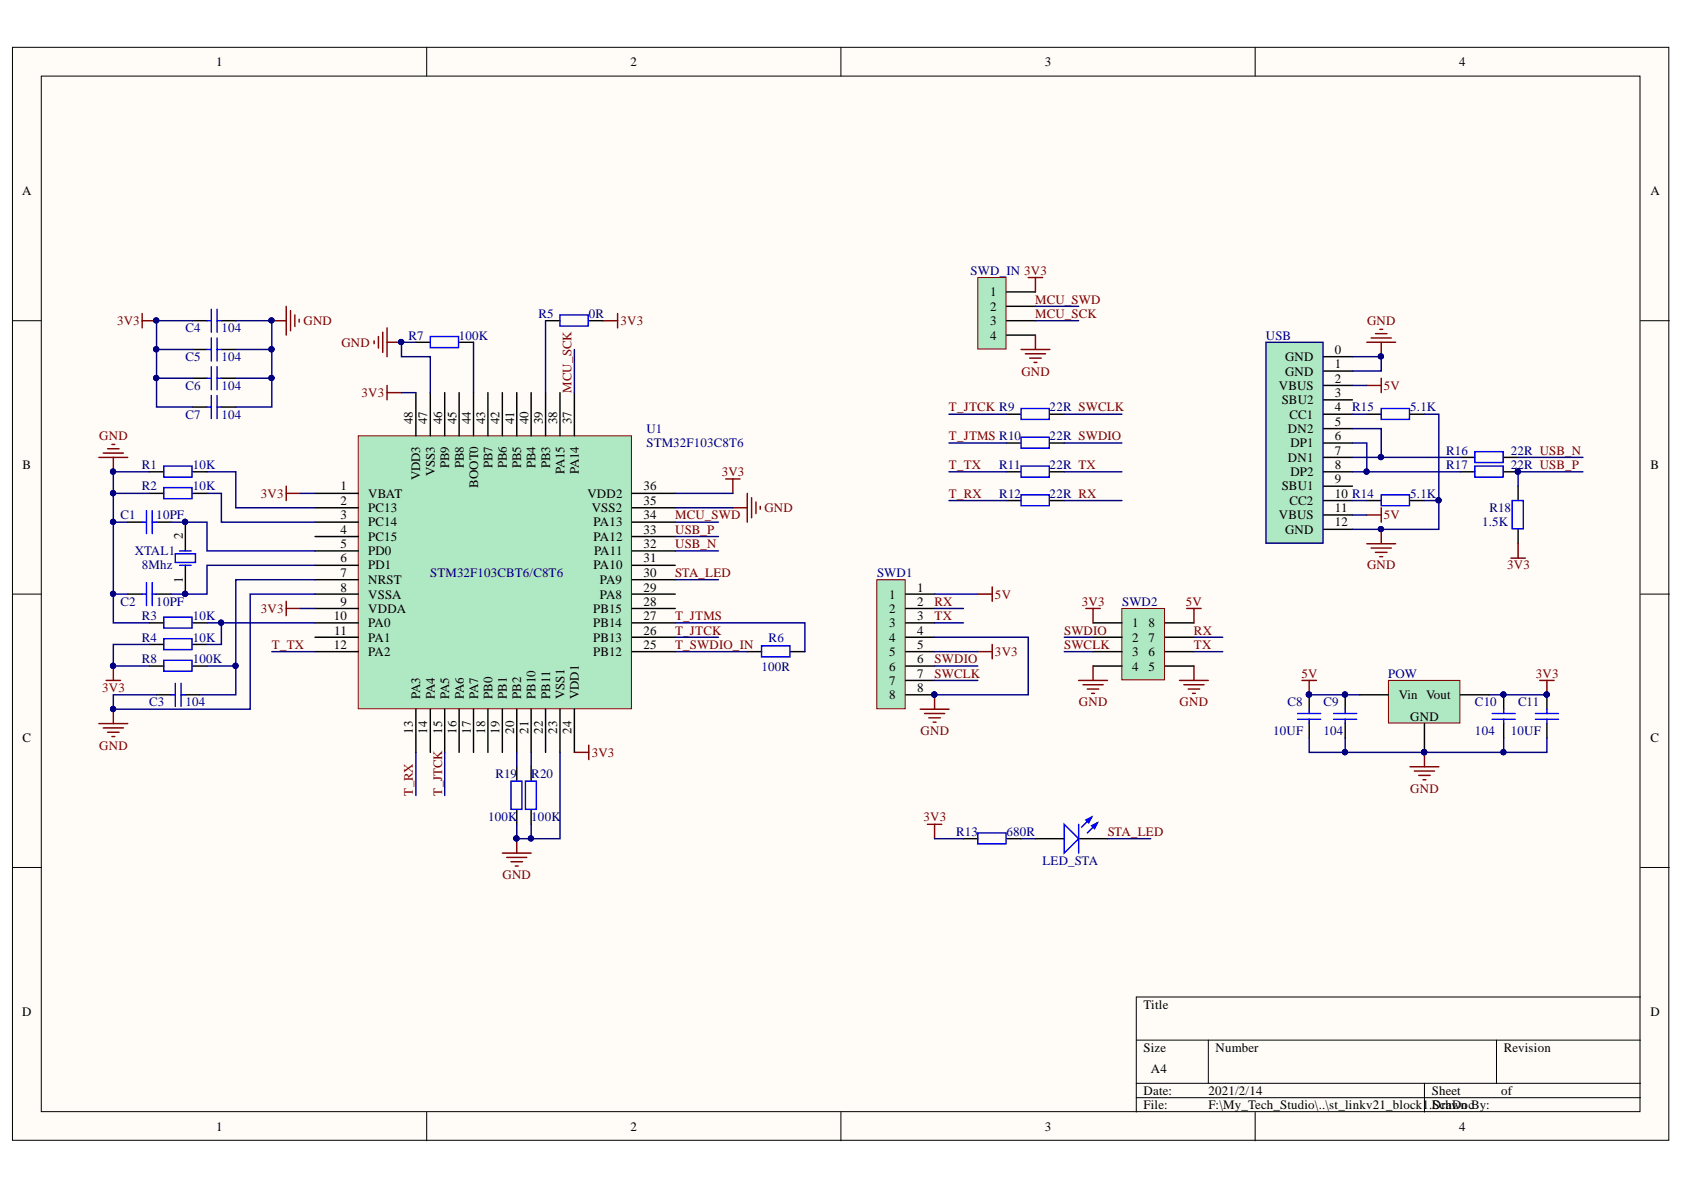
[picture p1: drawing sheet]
<svg xmlns="http://www.w3.org/2000/svg" width="297mm" height="210mm" viewBox="0 0 297 210" stroke-linecap="round" stroke-linejoin="round" font-family="sans-serif">
<defs><g id="words">
<g font-size="2.3">
<text x="38.1" y="11.7">1</text>
<text x="111.2" y="11.7">2</text>
<text x="184.3" y="11.7">3</text>
<text x="257.4" y="11.7">4</text>
<text x="3.9" y="34.5">A</text>
<text x="291.1" y="34.5">A</text>
<text x="174.7" y="52.3">1</text>
<text x="174.7" y="54.8">2</text>
<text x="174.7" y="57.4">3</text>
<text x="174.7" y="59.9">4</text>
<text x="226.7" y="63.7">GND</text>
<text x="235.5" y="65">1</text>
<text x="235.5" y="62.4">0</text>
<text x="225.6" y="68.8">VBUS</text>
<text x="226.1" y="71.3">SBU2</text>
<text x="226.7" y="66.2">GND</text>
<text x="235.5" y="67.5">2</text>
<text x="235.5" y="70">3</text>
<text x="72.8" y="74.9" transform="rotate(-90 72.8 74.9)">48</text>
<text x="75.4" y="74.9" transform="rotate(-90 75.4 74.9)">47</text>
<text x="78" y="74.9" transform="rotate(-90 78 74.9)">46</text>
<text x="80.5" y="74.9" transform="rotate(-90 80.5 74.9)">45</text>
<text x="83.1" y="74.9" transform="rotate(-90 83.1 74.9)">44</text>
<text x="85.6" y="74.9" transform="rotate(-90 85.6 74.9)">43</text>
<text x="88.1" y="74.9" transform="rotate(-90 88.1 74.9)">42</text>
<text x="90.7" y="74.9" transform="rotate(-90 90.7 74.9)">41</text>
<text x="93.2" y="74.9" transform="rotate(-90 93.2 74.9)">40</text>
<text x="95.7" y="74.9" transform="rotate(-90 95.7 74.9)">39</text>
<text x="98.3" y="74.9" transform="rotate(-90 98.3 74.9)">38</text>
<text x="100.8" y="74.9" transform="rotate(-90 100.8 74.9)">37</text>
<text x="227.2" y="76.4">DN2</text>
<text x="227.4" y="73.8">CC1</text>
<text x="235.5" y="72.6">4</text>
<text x="235.5" y="75.1">5</text>
<text x="235.5" y="77.6">6</text>
<text x="4" y="82.7">B</text>
<text x="76.7" y="84" transform="rotate(-90 76.7 84)">VSS3</text>
<text x="79.3" y="82.6" transform="rotate(-90 79.3 82.6)">PB9</text>
<text x="81.8" y="82.6" transform="rotate(-90 81.8 82.6)">PB8</text>
<text x="86.9" y="82.6" transform="rotate(-90 86.9 82.6)">PB7</text>
<text x="89.4" y="82.6" transform="rotate(-90 89.4 82.6)">PB6</text>
<text x="91.9" y="82.6" transform="rotate(-90 91.9 82.6)">PB5</text>
<text x="94.5" y="82.6" transform="rotate(-90 94.5 82.6)">PB4</text>
<text x="97" y="82.6" transform="rotate(-90 97 82.6)">PB3</text>
<text x="99.6" y="83.6" transform="rotate(-90 99.6 83.6)">PA15</text>
<text x="102.1" y="83.6" transform="rotate(-90 102.1 83.6)">PA14</text>
<text x="227.2" y="81.4">DN1</text>
<text x="227.6" y="78.9">DP1</text>
<text x="227.6" y="84">DP2</text>
<text x="235.5" y="80.2">7</text>
<text x="235.5" y="82.7">8</text>
<text x="291.1" y="82.7">B</text>
<text x="60.1" y="86.5">1</text>
<text x="60.1" y="89">2</text>
<text x="65" y="87.8">VBAT</text>
<text x="74.1" y="84.7" transform="rotate(-90 74.1 84.7)">VDD3</text>
<text x="84.3" y="86" transform="rotate(-90 84.3 86)">BOOT0</text>
<text x="103.6" y="87.8">VDD2</text>
<text x="113.5" y="89">35</text>
<text x="113.5" y="86.5">36</text>
<text x="226.1" y="86.5">SBU1</text>
<text x="227.4" y="89">CC2</text>
<text x="235.5" y="85.2">9</text>
<text x="235.5" y="87.8">10 R14</text>
<text x="32.2" y="95.1" transform="rotate(-90 32.2 95.1)">2</text>
<text x="60.1" y="91.6">3</text>
<text x="60.1" y="94.1">4</text>
<text x="65" y="90.3">PC13</text>
<text x="65" y="92.8">PC14</text>
<text x="65" y="95.4">PC15</text>
<text x="104.4" y="90.3">VSS2</text>
<text x="104.7" y="95.4">PA12</text>
<text x="104.7" y="92.8">PA13</text>
<text x="113.5" y="94.1">33</text>
<text x="113.5" y="91.6">34</text>
<text x="225.6" y="91.6">VBUS</text>
<text x="226.7" y="94.1">GND</text>
<text x="235.5" y="90.3">11</text>
<text x="235.5" y="92.8">12</text>
<text x="60.1" y="96.6">5</text>
<text x="60.1" y="99.2">6</text>
<text x="60.1" y="101.7">7</text>
<text x="65" y="97.9">PD0</text>
<text x="65" y="100.4">PD1</text>
<text x="104.7" y="100.4">PA10</text>
<text x="104.8" y="97.9">PA11</text>
<text x="113.5" y="101.7">30</text>
<text x="113.5" y="99.2">31</text>
<text x="113.5" y="96.6">32</text>
<text x="32.2" y="102.9" transform="rotate(-90 32.2 102.9)">1</text>
<text x="60.1" y="104.3">8</text>
<text x="60.1" y="106.9">9</text>
<text x="65" y="103">NRST</text>
<text x="65" y="105.6">VSSA</text>
<text x="105.8" y="105.6">PA8</text>
<text x="105.8" y="103">PA9</text>
<text x="113.5" y="106.9">28</text>
<text x="113.5" y="104.3">29</text>
<text x="156.8" y="105.6">1</text>
<text x="161.8" y="104.3">1</text>
<text x="161.8" y="106.9">2</text>
<text x="58.9" y="109.4">10</text>
<text x="59" y="111.9">11</text>
<text x="65" y="108.1">VDDA</text>
<text x="65" y="110.7">PA0</text>
<text x="65" y="113.2">PA1</text>
<text x="104.6" y="113.2">PB13</text>
<text x="104.6" y="110.7">PB14</text>
<text x="104.6" y="108.1">PB15</text>
<text x="113.5" y="111.9">26</text>
<text x="113.5" y="109.4">27</text>
<text x="156.8" y="108.1">2</text>
<text x="156.8" y="110.7">3</text>
<text x="156.8" y="113.2">4</text>
<text x="161.8" y="109.4">3</text>
<text x="161.8" y="111.9">4</text>
<text x="199.7" y="110.7">1</text>
<text x="199.7" y="113.2">2</text>
<text x="202.6" y="113.2">7</text>
<text x="202.6" y="110.7">8</text>
<text x="58.9" y="114.5">12</text>
<text x="65" y="115.7">PA2</text>
<text x="104.6" y="115.7">PB12</text>
<text x="113.5" y="114.5">25</text>
<text x="156.8" y="115.7">5</text>
<text x="156.8" y="118.3">6</text>
<text x="161.8" y="114.5">5</text>
<text x="161.8" y="117">6</text>
<text x="161.8" y="119.5">7</text>
<text x="199.7" y="115.7">3</text>
<text x="199.7" y="118.3">4</text>
<text x="202.6" y="118.3">5</text>
<text x="202.6" y="115.7">6</text>
<text x="74.1" y="123.3" transform="rotate(-90 74.1 123.3)">PA3</text>
<text x="76.7" y="123.3" transform="rotate(-90 76.7 123.3)">PA4</text>
<text x="79.3" y="123.3" transform="rotate(-90 79.3 123.3)">PA5</text>
<text x="81.8" y="123.3" transform="rotate(-90 81.8 123.3)">PA6</text>
<text x="84.3" y="123.3" transform="rotate(-90 84.3 123.3)">PA7</text>
<text x="86.9" y="123.3" transform="rotate(-90 86.9 123.3)">PB0</text>
<text x="89.4" y="123.3" transform="rotate(-90 89.4 123.3)">PB1</text>
<text x="91.9" y="123.3" transform="rotate(-90 91.9 123.3)">PB2</text>
<text x="94.5" y="123.3" transform="rotate(-90 94.5 123.3)">PB10</text>
<text x="97" y="123.3" transform="rotate(-90 97 123.3)">PB11</text>
<text x="99.6" y="123.3" transform="rotate(-90 99.6 123.3)">VSS1</text>
<text x="102.1" y="123.3" transform="rotate(-90 102.1 123.3)">VDD1</text>
<text x="156.8" y="120.8">7</text>
<text x="156.8" y="123.3">8</text>
<text x="161.8" y="122.1">8</text>
<text x="246.7" y="123.3">Vin Vout</text>
<text x="4" y="130.9">C</text>
<text x="72.8" y="129.4" transform="rotate(-90 72.8 129.4)">13</text>
<text x="75.4" y="129.4" transform="rotate(-90 75.4 129.4)">14</text>
<text x="78" y="129.4" transform="rotate(-90 78 129.4)">15</text>
<text x="80.5" y="129.4" transform="rotate(-90 80.5 129.4)">16</text>
<text x="83.1" y="129.4" transform="rotate(-90 83.1 129.4)">17</text>
<text x="85.6" y="129.4" transform="rotate(-90 85.6 129.4)">18</text>
<text x="88.1" y="129.4" transform="rotate(-90 88.1 129.4)">19</text>
<text x="90.7" y="129.4" transform="rotate(-90 90.7 129.4)">20</text>
<text x="93.2" y="129.4" transform="rotate(-90 93.2 129.4)">21</text>
<text x="95.7" y="129.4" transform="rotate(-90 95.7 129.4)">22</text>
<text x="98.3" y="129.4" transform="rotate(-90 98.3 129.4)">23</text>
<text x="100.8" y="129.4" transform="rotate(-90 100.8 129.4)">24</text>
<text x="248.8" y="127.1">GND</text>
<text x="291.1" y="130.9">C</text>
<text x="3.9" y="179.2">D</text>
<text x="201.7" y="177.9">Title</text>
<text x="291.1" y="179.2">D</text>
<text x="201.7" y="185.5">Size</text>
<text x="214.4" y="185.5">Number</text>
<text x="265.2" y="185.5">Revision</text>
<text x="203" y="189.3">A4</text>
<text x="201.7" y="193.1">Date:</text>
<text x="201.7" y="195.7">File:</text>
<text x="213.1" y="193.1">2021/2/14</text>
<text x="213.1" y="195.7">F:\My_Tech_Studio\..\st_linkv21_block1.SchDocBy:</text>
<text x="252.6" y="193.1">Sheet</text>
<text x="252.6" y="195.7">Drawn</text>
<text x="264.8" y="193.1">of</text>
<text x="38.1" y="199.5">1</text>
<text x="111.2" y="199.5">2</text>
<text x="184.3" y="199.5">3</text>
<text x="257.4" y="199.5">4</text>
</g>
<g font-size="2.3" fill="#000080">
<text x="171.2" y="48.5">SWD_IN 3V3</text>
<text x="32.7" y="58.6">C4</text>
<text x="39.1" y="58.6">104</text>
<text x="72.1" y="59.9">R7</text>
<text x="80.9" y="59.9">100K</text>
<text x="95" y="56.1">R5</text>
<text x="103.9" y="56.1">0R</text>
<text x="223.3" y="59.9">USB</text>
<text x="32.7" y="63.7">C5</text>
<text x="39.1" y="63.7">104</text>
<text x="32.7" y="68.8">C6</text>
<text x="39.1" y="68.8">104</text>
<text x="32.7" y="73.8">C7</text>
<text x="39.1" y="73.8">104</text>
<text x="114" y="76.4">U1</text>
<text x="185.1" y="72.6">22R SWCLK</text>
<text x="185.1" y="77.6">22R SWDIO</text>
<text x="238.5" y="72.6">R15</text>
<text x="248.8" y="72.6">5.1K</text>
<text x="25" y="82.7">R1</text>
<text x="34" y="82.7">10K</text>
<text x="114" y="78.9">STM32F103C8T6</text>
<text x="176.3" y="82.7">R11</text>
<text x="185.1" y="82.7">22R TX</text>
<text x="255.1" y="80.2">R16</text>
<text x="255.1" y="82.7">R17</text>
<text x="266.5" y="80.2">22R USB_N</text>
<text x="266.5" y="82.7">22R USB_P</text>
<text x="25" y="86.5">R2</text>
<text x="34" y="86.5">10K</text>
<text x="176.3" y="87.8">R12</text>
<text x="185.1" y="87.8">22R RX</text>
<text x="248.8" y="87.8">5.1K</text>
<text x="21.2" y="91.6">C1</text>
<text x="27.6" y="91.6">10PF</text>
<text x="261.4" y="92.8">1.5K</text>
<text x="262.7" y="90.3">R18</text>
<text x="23.8" y="97.9">XTAL1</text>
<text x="25" y="100.4">8Mhz</text>
<text x="75.9" y="101.7">STM32F103CBT6/C8T6</text>
<text x="154.7" y="101.7">SWD1</text>
<text x="21.2" y="106.9">C2</text>
<text x="27.6" y="106.9">10PF</text>
<text x="197.9" y="106.9">SWD2</text>
<text x="25" y="109.4">R3</text>
<text x="25" y="113.2">R4</text>
<text x="34" y="109.4">10K</text>
<text x="34" y="113.2">10K</text>
<text x="135.6" y="113.2">R6</text>
<text x="25" y="117">R8</text>
<text x="34" y="117">100K</text>
<text x="134.3" y="118.3">100R</text>
<text x="244.9" y="119.5">POW</text>
<text x="26.3" y="124.6">C3</text>
<text x="32.7" y="124.6">104</text>
<text x="227.1" y="124.6">C8</text>
<text x="233.4" y="124.6">C9</text>
<text x="260.2" y="124.6">C10</text>
<text x="267.8" y="124.6">C11</text>
<text x="224.6" y="129.7">10UF</text>
<text x="233.4" y="129.7">104</text>
<text x="260.2" y="129.7">104</text>
<text x="266.5" y="129.7">10UF</text>
<text x="87.4" y="137.3">R19</text>
<text x="93.7" y="137.3">R20</text>
<text x="86.1" y="144.9">100K</text>
<text x="93.7" y="144.9">100K</text>
<text x="168.7" y="147.4">R13</text>
<text x="177.5" y="147.4">680R</text>
<text x="183.9" y="152.5">LED_STA</text>
</g>
<g font-size="2.3" fill="#800000">
<text x="182.6" y="53.6">MCU_SWD</text>
<text x="20.6" y="57.4">3V3</text>
<text x="53.5" y="57.4">GND</text>
<text x="109.4" y="57.4">3V3</text>
<text x="182.6" y="56.1">MCU_SCK</text>
<text x="241.1" y="57.4">GND</text>
<text x="60.2" y="61.2">GND</text>
<text x="63.8" y="70">3V3</text>
<text x="100.8" y="69.3" transform="rotate(-90 100.8 69.3)">MCU_SCK</text>
<text x="180.2" y="66.2">GND</text>
<text x="244.1" y="68.8">5V</text>
<text x="17.5" y="77.6">GND</text>
<text x="167.4" y="72.6">T_JTCK R9</text>
<text x="167.4" y="77.6">T_JTMS R10</text>
<text x="127.3" y="84">3V3</text>
<text x="167.4" y="82.7">T_TX</text>
<text x="46" y="87.8">3V3</text>
<text x="167.4" y="87.8">T_RX</text>
<text x="119.1" y="94.1">USB_P</text>
<text x="119.1" y="91.6">MCU_SWD</text>
<text x="134.8" y="90.3">GND</text>
<text x="244.1" y="91.6">5V</text>
<text x="119.1" y="101.7">STA_LED</text>
<text x="119.1" y="96.6">USB_N</text>
<text x="241.1" y="100.4">GND</text>
<text x="265.8" y="100.4">3V3</text>
<text x="164.8" y="106.9">RX</text>
<text x="175.5" y="105.6">5V</text>
<text x="190.8" y="106.9">3V3</text>
<text x="209.2" y="106.9">5V</text>
<text x="46" y="108.1">3V3</text>
<text x="119.1" y="111.9">T_JTCK</text>
<text x="119.1" y="109.4">T_JTMS</text>
<text x="164.8" y="109.4">TX</text>
<text x="187.7" y="111.9">SWDIO</text>
<text x="210.6" y="111.9">RX</text>
<text x="48" y="114.5">T_TX</text>
<text x="119.1" y="114.5">T_SWDIO_IN</text>
<text x="164.8" y="119.5">SWCLK</text>
<text x="164.8" y="117">SWDIO</text>
<text x="175.5" y="115.7">3V3</text>
<text x="187.7" y="114.5">SWCLK</text>
<text x="210.6" y="114.5">TX</text>
<text x="229.6" y="119.5">5V</text>
<text x="270.9" y="119.5">3V3</text>
<text x="18" y="122.1">3V3</text>
<text x="190.3" y="124.6">GND</text>
<text x="208.1" y="124.6">GND</text>
<text x="162.4" y="129.7">GND</text>
<text x="17.5" y="132.2">GND</text>
<text x="104.4" y="133.5">3V3</text>
<text x="72.8" y="140.3" transform="rotate(-90 72.8 140.3)">T_RX</text>
<text x="78" y="140.3" transform="rotate(-90 78 140.3)">T_JTCK</text>
<text x="248.8" y="139.8">GND</text>
<text x="162.9" y="144.9">3V3</text>
<text x="195.4" y="147.4">STA_LED</text>
<text x="88.6" y="155">GND</text>
</g>
</g></defs>
<g fill="#fffcf8" stroke="#000" stroke-width=".18">
<path d="M2.2 8.3h292.2v192.8h-292.2z"/>
<path d="M7.3 13.4h282v182.7h-282z"/>
</g>
<g fill="none" stroke="#000" stroke-width=".18">
<path d="M75.3 8.3v5.1M148.3 8.3v5.1M221.4 8.3v5.1M2.2 56.6h5.1M289.4 56.6h5.1M2.2 104.8h5.1M289.4 104.8h5.1M2.2 153h5.1M289.4 153h5.1M289.4 175.9h-89v20.3M75.3 196.2v5M148.3 196.2v5"/>
<path d="M200.4 183.5h89M200.4 191.1h89M200.4 193.6h89M213.1 183.5v7.6M221.4 196.2v5M251.3 191.1v5.1M264 183.5v7.6"/>
</g>
<path d="M63.2 76.9h48.2v48.1h-48.2z" fill="#aee9c3" stroke="#800000" stroke-width=".18"/>
<g fill="none" stroke="#000" stroke-width=".25">
<path d="M73.4 69.3v7.6M75.9 69.3v7.6M78.4 69.3v7.6M81 69.3v7.6M83.5 69.3v7.6M86.1 69.3v7.6M88.6 69.3v7.6M91.1 69.3v7.6M93.7 69.3v7.6M96.2 69.3v7.6M98.8 69.3v7.6M101.3 69.3v7.6"/>
<path d="M55.6 87h7.6M55.6 89.6h7.6M55.6 92.1h7.6M55.6 94.6h7.6M55.6 97.2h7.6M55.6 99.7h7.6M111.5 87h7.6M111.5 89.6h7.6M111.5 92.1h7.6M111.5 94.6h7.6M111.5 97.2h7.6M111.5 99.7h7.6"/>
<path d="M55.6 102.3h7.6M55.6 104.8h7.6M55.6 107.3h7.6M55.6 109.9h7.6M55.6 112.4h7.6M55.6 114.9h7.6M111.5 102.3h7.6M111.5 104.8h7.6M111.5 107.3h7.6M111.5 109.9h7.6M111.5 112.4h7.6M111.5 114.9h7.6"/>
<path d="M73.4 125.1v7.6M75.9 125.1v7.6M78.4 125.1v7.6M81 125.1v7.6M83.5 125.1v7.6M86.1 125.1v7.6M88.6 125.1v7.6M91.1 125.1v7.6M93.7 125.1v7.6M96.2 125.1v7.6M98.8 125.1v7.6M101.3 125.1v7.6"/>
</g>
<path d="M223.3 60.4h10.1v35.4h-10.1z" fill="#aee9c3" stroke="#000080" stroke-width=".25"/>
<g fill="none" stroke="#000" stroke-width=".25">
<path d="M233.5 65.5h5.1M233.5 68h5.1M233.5 70.5h5.1M233.5 73.1h5.1M233.5 75.6h5.1M233.5 78.1h5.1M233.5 62.9h5.1M233.5 80.7h5.1M233.5 83.2h5.1M233.5 85.8h5.1M233.5 88.3h5.1M233.5 90.8h5.1"/>
<path d="M233.5 93.4h5.1"/>
</g>
<path d="M244.9 120h12.6v7.5h-12.6z" fill="#aee9c3" stroke="#800000" stroke-width=".18"/>
<g fill="none" stroke="#000" stroke-width=".25">
<path d="M34 56.6h2.5M39 56.6h2.6M96.2 56.6h2.6M103.9 56.6h2.5M34 61.6h2.5M34 66.7h2.5M34 71.8h2.5M39 61.6h2.6M39 66.7h2.6M39 71.8h2.6M73.4 60.4h2.5M81 60.4h2.5"/>
<path d="M177.6 73.1h2.5M177.6 78.1h2.5M185.2 73.1h2.5M185.2 78.1h2.5M22.5 92.1h2.6M26.3 87h2.6M26.3 83.2h2.6M27.6 92.1h2.6M32.7 92.1v5.1M32.7 99.7v5.1M34 87h2.5M34 83.2h2.5"/>
<path d="M177.6 83.2h2.5M177.6 88.3h2.5M185.2 83.2h2.5M185.2 88.3h2.5M22.5 104.8h2.6M26.3 109.9h2.6M26.3 113.7h2.6M26.3 117.5h2.6M27.6 104.8h2.6M34 109.9h2.5M34 113.7h2.5M34 117.5h2.5"/>
<path d="M131.8 114.9h2.6M139.4 114.9h2.6M27.6 122.6h2.6M32.7 122.6h2.5M239.8 122.6h5.1M251.3 127.6v5.1M257.6 122.6h5.1"/>
</g>
<g fill="#000080" stroke="#000080" stroke-width=".18">
<circle cx="251.2" cy="132.7" r=".46"/>
<circle cx="32.6" cy="104.7" r=".46"/>
<circle cx="32.6" cy="92.1" r=".46"/>
<circle cx="19.9" cy="117.4" r=".46"/>
<circle cx="19.9" cy="83.2" r=".46"/>
<circle cx="91.1" cy="147.9" r=".46"/>
<circle cx="70.8" cy="60.3" r=".46"/>
<circle cx="19.9" cy="125.1" r=".46"/>
<circle cx="47.9" cy="56.5" r=".46"/>
<circle cx="27.6" cy="56.5" r=".46"/>
</g>
<g fill="none" stroke="#00f" stroke-width=".25">
<path d="M36.5 56.6h.8M37.3 54.5v4.1M37.3 59.6v4.1M38.3 54.5v4.1M38.3 59.6v4.1M38.3 56.6h.7M75.9 59.4h5v1.9h-5zM98.8 55.6h5v1.9h-5zM36.5 61.6h.8M36.5 66.7h.8M36.5 71.8h.8M37.3 64.7v4.1"/>
<path d="M37.3 69.8v4M38.3 64.7v4.1M38.3 69.8v4M38.3 61.6h.7M38.3 66.7h.7M38.3 71.8h.7M180.1 72.1h5v1.9h-5zM180.1 77.1h5v2h-5zM25.1 92.1h.7M25.8 90.1v4M26.9 90.1v4M26.9 92.1h.7"/>
<path d="M28.9 86h5v2h-5zM28.9 82.2h5v2h-5zM30.9 97.7h3.6v1.5h-3.6zM31.7 97.2h2M31.7 99.7h2M180.1 82.2h5v2h-5zM180.1 87.3h5v1.9h-5zM25.1 104.8h.7M25.8 102.8v4M26.9 102.8v4M26.9 104.8h.7M28.9 108.9h5v1.9h-5z"/>
<path d="M28.9 112.7h5v1.9h-5zM28.9 116.5h5v1.9h-5zM134.3 113.9h5v2h-5zM30.2 122.6h.7M30.9 120.5v4.1M31.9 120.5v4.1M31.9 122.6h.8"/>
</g>
<g fill="none" stroke="#800000" stroke-width=".25">
<path d="M25.1 56.6h2.5M25.1 55.3v2.5M47.9 56.6h2.6M50.5 54v5.1M51.2 54.8v3.5M52 55.6v2M52.8 56.3v.5M66.8 59.4v2M67.5 58.6v3.6M68.3 57.8v5.1M106.4 56.6h2.5M108.9 55.3v2.5"/>
<path d="M18.2 79.9h3.6M19 79.2h2M19.7 78.4h.5M66 60.1v.5M68.3 68v2.5M68.3 60.4h2.5M68.3 69.3h2.5M17.4 80.7h5.1M20 80.7v2.5M50.5 85.8v2.5M50.5 87h2.5M128 84.5h2.5"/>
<path d="M129.3 84.5v2.5M129.3 89.6h2.5M131.8 87v5.1M132.6 87.8v3.5M133.3 88.5v2.1M134.1 89.3v.5M20 117.5v2.5M50.5 106.1v2.5M50.5 107.3h2.5M17.4 127.6h5.1M18.2 128.4h3.6M18.7 120h2.6"/>
<path d="M19 129.2h2M19.7 129.9h.5M20 125.1v2.5M101.3 132.7h2.6M103.9 131.4v2.6M88.6 150.5h5.1M89.4 151.2h3.5M90.1 152h2.1M90.9 152.8h.5M91.1 147.9v2.6"/>
</g>
<path d="M172.5 49h5v12.6h-5z" fill="#aee9c3" stroke="#800000" stroke-width=".18"/>
<g fill="none" stroke="#000" stroke-width=".25">
<path d="M177.6 51.5h5M177.6 54h5M177.6 56.6h5M177.6 59.1h5M230.9 122.6v2.5M230.9 127.6v2.6M237.3 122.6v2.5M237.3 127.6v2.6M265.2 122.6v2.5M265.2 127.6v2.6M272.9 122.6v2.5M272.9 127.6v2.6"/>
<path d="M182.6 147.9h5.1M190.3 147.9h5"/>
</g>
<g fill="none" stroke="#800000" stroke-width=".25">
<path d="M181.4 49h2.5M182.6 49v2.5M182.6 59.1v2.5M180.1 61.6h5.1M180.9 62.4h3.5M181.6 63.2h2.1M182.4 63.9h.5M229.7 120h2.5M230.9 120v2.6M248.7 135.2h5.1M249.5 136h3.5M250.2 136.8h2.1"/>
<path d="M251 137.5h.5M251.3 132.7v2.5M271.6 120h2.5M272.9 120v2.6"/>
</g>
<g fill="#000080" stroke="#000080" stroke-width=".18">
<circle cx="251.2" cy="132.7" r=".46"/>
<circle cx="230.9" cy="122.5" r=".46"/>
<circle cx="272.8" cy="122.5" r=".46"/>
<circle cx="237.2" cy="122.5" r=".46"/>
<circle cx="265.2" cy="122.5" r=".46"/>
</g>
<g fill="none" stroke="#00f" stroke-width=".25">
<path d="M228.9 125.9h4.1M228.9 126.9h4.1M230.9 125.1v.8M230.9 126.9v.7M235.2 125.9h4.1M235.2 126.9h4.1M237.3 125.1v.8M237.3 126.9v.7M263.2 125.9h4.1M263.2 126.9h4.1M265.2 125.1v.8M265.2 126.9v.7"/>
<path d="M270.8 125.9h4.1M270.8 126.9h4.1M272.9 125.1v.8M272.9 126.9v.7"/>
</g>
<path d="M187.7 145.4l2.6 2.5-2.6 2.6z" fill="#fff"/>
<path d="M187.7 145.4l2.6 2.5-2.6 2.6zM192.6 144.1l-1.8 1.8M193.6 145.1l-1.8 1.8" fill="none" stroke="#00f" stroke-width=".25"/>
<path d="M192.6 145.7l1-.6-.5 1.1z" fill="#00f"/>
<path d="M192.6 145.7l1-.6-.5 1.1z" fill="none" stroke="#00f" stroke-width=".25"/>
<path d="M191.5 144.6l1.1-.5-.6 1z" fill="#00f"/>
<path d="M243.6 72.1h5v1.9h-5zM260.2 79.7h4.9v1.9h-4.9zM243.6 87.3h5v1.9h-5zM260.2 82.2h4.9v2h-4.9zM266.7 88.3h2v5h-2zM90.1 137.8h2v5h-2zM92.7 137.8h1.9v5h-1.9zM172.5 146.9h5v2h-5zM190.3 145.4v5.1M191.5 144.6l1.1-.5-.6 1z" fill="none" stroke="#00f" stroke-width=".25"/>
<g fill="none" stroke="#000" stroke-width=".25">
<path d="M241.1 73.1h2.5M248.7 73.1h2.6M241.1 88.3h2.5M248.7 88.3h2.6M257.6 80.7h2.6M257.6 83.2h2.6M265.2 80.7h2.6M265.2 83.2h2.6M267.8 85.8v2.5M267.8 93.4v2.5M91.1 135.2v2.6M93.7 135.2v2.6"/>
<path d="M91.1 142.9v2.5M93.7 142.9v2.5M169.9 147.9h2.6M177.6 147.9h2.5"/>
</g>
<g fill="none" stroke="#800000" stroke-width=".25">
<path d="M241.9 59.6h3.5M242.6 58.9h2M243.4 58.1h.5M241.1 60.4h5.1M241.1 68h2.5M243.6 60.4v2.5M243.6 66.7v2.6M241.1 95.9h5.1M241.1 90.8h2.5M241.9 96.7h3.5M242.6 97.4h2M243.4 98.2h.5"/>
<path d="M243.6 89.6v2.5M243.6 93.4v2.5M266.5 98.4h2.5M267.8 95.9v2.5M163.6 145.4h2.5M164.8 145.4v2.5"/>
</g>
<g fill="#000080" stroke="#000080" stroke-width=".18">
<circle cx="243.6" cy="62.9" r=".46"/>
<circle cx="243.6" cy="93.3" r=".46"/>
<circle cx="267.7" cy="83.2" r=".46"/>
</g>
<path d="M154.7 102.3h5v22.7h-5z" fill="#aee9c3" stroke="#800000" stroke-width=".18"/>
<path d="M159.8 104.8h5M159.8 107.3h5M159.8 109.9h5M159.8 112.4h5M159.8 114.9h5M159.8 117.5h5M159.8 120h5M159.8 122.6h5" fill="none" stroke="#000" stroke-width=".25"/>
<circle cx="164.8" cy="122.5" r=".46" fill="#000080" stroke="#000080" stroke-width=".18"/>
<path d="M172.5 114.9h2.5M172.5 104.8h2.5M175 103.5v2.6M175 113.7v2.5M162.3 125.1h5.1M163.1 125.9h3.5M163.8 126.6h2.1M164.6 127.4h.5M164.8 122.6v2.5" fill="none" stroke="#800000" stroke-width=".25"/>
<path d="M197.9 107.3h7.5v12.6h-7.5z" fill="#aee9c3" stroke="#800000" stroke-width=".18"/>
<path d="M192.8 109.9h5.1M192.8 112.4h5.1M192.8 114.9h5.1M192.8 117.5h5.1M205.5 109.9h5.1M205.5 112.4h5.1M205.5 114.9h5.1M205.5 117.5h5.1" fill="none" stroke="#000" stroke-width=".25"/>
<g fill="none" stroke="#800000" stroke-width=".25">
<path d="M191.5 107.3h2.6M192.8 107.3v2.6M192.8 117.5v2.5M209.3 107.3h2.6M210.6 107.3v2.6M210.6 117.5v2.5M190.3 120h5M191 120.8h3.6M191.8 121.5h2M192.6 122.3h.5M208.1 120h5M208.8 120.8h3.6"/>
<path d="M209.6 121.5h2M210.3 122.3h.5"/>
</g>
<g fill="none" stroke="#000080" stroke-width=".25">
<path d="M34 56.6h-6.4v15.2h6.4M41.6 56.6h6.3v15.2h-6.3M96.2 56.6v12.7M182.6 54h7.7M182.6 56.6h7.7M27.6 66.7h6.4M27.6 61.6h6.4M41.6 66.7h6.3M41.6 61.6h6.3M70.8 69.3h2.6M73.4 60.4h-2.6v2.5h5.1v6.4M83.5 60.4v8.9"/>
<path d="M101.3 61.6v7.7M167.4 73.1h10.2M167.4 78.1h10.2M187.7 73.1h10.2M187.7 78.1h10.2M238.6 78.1h2.5v5.1h-2.5M238.6 75.6h5v5.1h-5M238.6 62.9h5v2.6h-5M238.6 73.1h2.5M238.6 68h2.5M251.3 73.1h2.5v20.3h-15.2M20 87h6.3"/>
<path d="M22.5 92.1h-2.5v17.8h6.3M26.3 83.2h-6.3v8.9M30.2 92.1h6.3v5.1h19.1M36.5 87h2.5v5.1h16.6M36.5 83.2h5.1v6.4h14M53 87h2.6M55.6 99.7h-19.1v5.1h-6.3M119.1 87h10.2M119.1 89.6h10.2M119.1 97.2h7.6M119.1 94.6h7.6M119.1 92.1h7.6"/>
<path d="M167.4 83.2h10.2M167.4 88.3h10.2M187.7 83.2h10.2M187.7 88.3h10.2M238.6 88.3h2.5M238.6 90.8h2.5M241.1 83.2h16.5M243.6 80.7h14M251.3 88.3h2.5M267.8 80.7h11.4M279.2 83.2h-11.4v2.6M20 104.8h2.5"/>
<path d="M26.3 113.7h-6.3v3.8h6.3M36.5 109.9h19.1M39 109.9v3.8h-2.5M41.6 117.5v5.1h-6.4M47.9 114.9h7.7M53 107.3h2.6M55.6 102.3h-14v15.2h-5.1M55.6 104.8h-11.5v20.3h-24.1v-2.5h7.6M119.1 109.9h22.9v5M119.1 114.9h12.7M119.1 102.3h7.6M119.1 112.4h7.6"/>
<path d="M164.8 112.4h16.6v10.2h-16.6M164.8 104.8h7.7M164.8 114.9h7.7M164.8 107.3h5.1M164.8 117.5h7.7M164.8 109.9h5.1M187.7 114.9h5.1M187.7 112.4h5.1M210.6 114.9h5.1M210.6 112.4h5.1M73.4 132.7v7.6M78.4 132.7v7.6"/>
<path d="M91.1 132.7v2.5M93.7 132.7v2.5M98.8 132.7v15.2h-5.1M164.8 120h7.7M230.9 122.6h8.9M230.9 130.2v2.5h42v-2.5M237.3 130.2v2.5M262.7 122.6h10.2M265.2 130.2v2.5M91.1 145.4v2.5h2.6v-2.5M164.8 147.9h5.1M180.1 147.9h2.5"/>
<path d="M195.3 147.9h7.7"/>
</g>
<g fill="#000080" stroke="#000080" stroke-width=".18">
<circle cx="32.6" cy="92.1" r=".46"/>
<circle cx="39" cy="109.8" r=".46"/>
<circle cx="19.9" cy="104.7" r=".46"/>
<circle cx="32.6" cy="104.7" r=".46"/>
<circle cx="19.9" cy="92.1" r=".46"/>
<circle cx="19.9" cy="83.2" r=".46"/>
<circle cx="19.9" cy="87" r=".46"/>
<circle cx="41.5" cy="117.4" r=".46"/>
<circle cx="19.9" cy="117.4" r=".46"/>
<circle cx="19.9" cy="125.1" r=".46"/>
<circle cx="70.8" cy="60.3" r=".46"/>
<circle cx="27.6" cy="66.7" r=".46"/>
<circle cx="27.5" cy="61.6" r=".47"/>
<circle cx="27.6" cy="56.5" r=".46"/>
<circle cx="47.9" cy="56.5" r=".46"/>
<circle cx="47.9" cy="61.6" r=".47"/>
<circle cx="47.9" cy="66.7" r=".46"/>
<circle cx="265.2" cy="122.5" r=".46"/>
<circle cx="272.8" cy="122.5" r=".46"/>
<circle cx="265.2" cy="132.7" r=".46"/>
<circle cx="237.2" cy="132.7" r=".46"/>
<circle cx="237.2" cy="122.5" r=".46"/>
<circle cx="230.9" cy="122.5" r=".46"/>
<circle cx="251.2" cy="132.7" r=".46"/>
<circle cx="253.7" cy="88.2" r=".46"/>
<circle cx="243.6" cy="93.3" r=".46"/>
<circle cx="241" cy="83.2" r=".46"/>
<circle cx="243.6" cy="80.6" r=".46"/>
<circle cx="243.6" cy="62.9" r=".46"/>
<circle cx="267.7" cy="83.2" r=".46"/>
<circle cx="91.1" cy="147.9" r=".46"/>
<circle cx="93.6" cy="147.9" r=".46"/>
<circle cx="164.8" cy="122.5" r=".46"/>
</g>
<use href="#words"/>
</svg>
